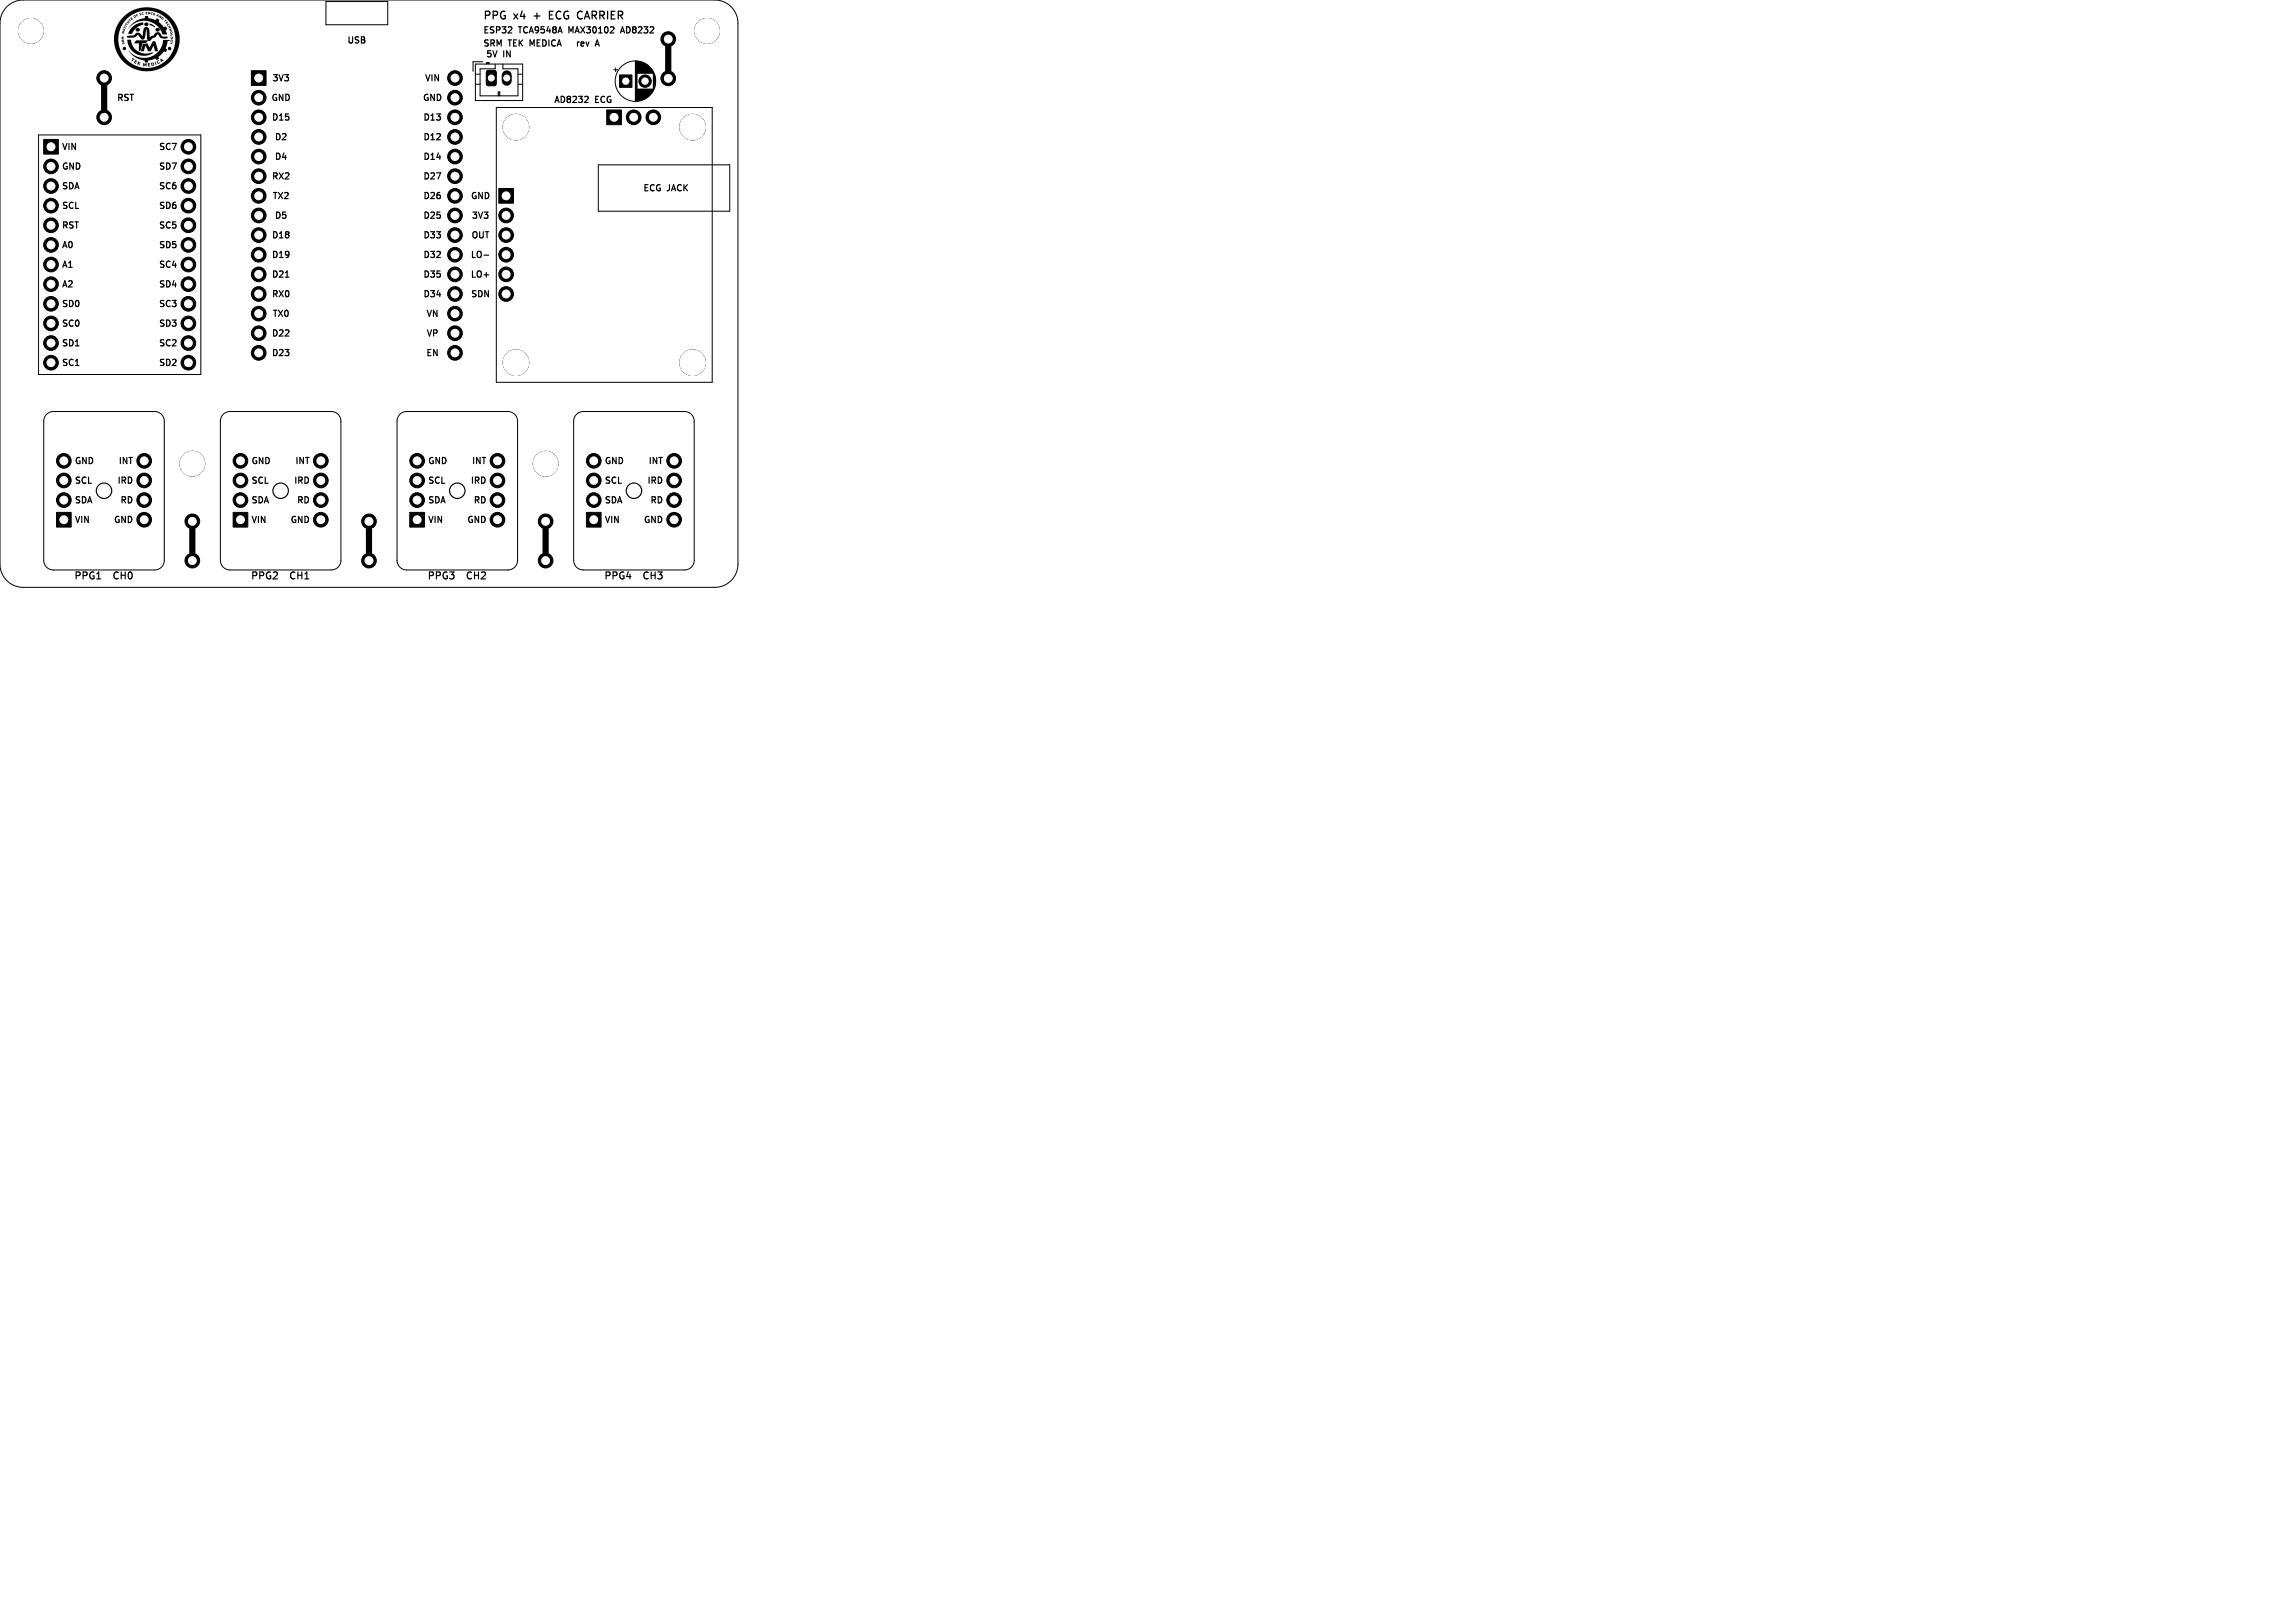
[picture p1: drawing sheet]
<svg xmlns="http://www.w3.org/2000/svg" width="297mm" height="210mm" viewBox="0 0 297 210" stroke-linecap="round" stroke-linejoin="round" font-family="sans-serif">
<defs><g id="words">
<g font-size="1.4">
<text x="62.5" y="2.7">PPG</text>
<text x="66.5" y="2.7">x4</text>
<text x="69.3" y="2.7">+</text>
<text x="71.6" y="2.7">ECG CARRIER</text>
</g>
<g font-size="1.3">
<text x="9.5" y="75.2">PPG1</text>
<text x="15" y="75.2">CH0</text>
<text x="32.4" y="75.2">PPG2</text>
<text x="37.8" y="75.2">CH1</text>
<text x="55.2" y="75.2">PPG3</text>
<text x="60.7" y="75.2">CH2</text>
<text x="78.1" y="75.2">PPG4</text>
<text x="83.6" y="75.2">CH3</text>
</g>
<g font-size="1.1">
<text x="44.8" y="5.8">USB</text>
<text x="62.5" y="4.5">ESP32</text>
<text x="67.2" y="4.5">TCA9548A</text>
<text x="73.9" y="4.5">MAX30102</text>
<text x="81" y="4.5">AD8232</text>
<text x="35.1" y="10.7">3V3</text>
<text x="54.9" y="10.7">VIN</text>
<text x="62.5" y="6.2">SRM</text>
<text x="62.8" y="7.6">5V</text>
<text x="65.1" y="7.6">IN</text>
<text x="65.9" y="6.2">TEK</text>
<text x="68.9" y="6.2">MEDICA</text>
<text x="75.9" y="6.2">rev</text>
<text x="15.1" y="13.3">RST</text>
<text x="35" y="13.3">GND</text>
<text x="35.1" y="15.8">D15</text>
<text x="54.6" y="13.3">GND</text>
<text x="54.7" y="15.8">D13</text>
<text x="71.6" y="13.5">AD8232</text>
<text x="77" y="13.5">ECG</text>
<text x="7.9" y="19.6">VIN</text>
<text x="7.9" y="22.2">GND</text>
<text x="20.4" y="19.6">SC7</text>
<text x="20.4" y="22.2">SD7</text>
<text x="35.1" y="23.4">RX2</text>
<text x="35.5" y="20.9">D4</text>
<text x="35.5" y="18.3">D2</text>
<text x="54.7" y="18.3">D12</text>
<text x="54.7" y="23.4">D27</text>
<text x="54.7" y="20.9">D14</text>
<text x="7.9" y="27.2">SCL</text>
<text x="7.9" y="29.8">RST</text>
<text x="7.9" y="24.7">SDA</text>
<text x="20.4" y="29.8">SC5</text>
<text x="20.4" y="24.7">SC6</text>
<text x="20.4" y="27.2">SD6</text>
<text x="35.2" y="26">TX2</text>
<text x="35.5" y="28.5">D5</text>
<text x="54.7" y="28.5">D25</text>
<text x="54.7" y="26">D26</text>
<text x="60.8" y="26">GND</text>
<text x="60.9" y="28.5">3V3</text>
<text x="83.1" y="25">ECG</text>
<text x="86.4" y="25">JACK</text>
<text x="7.9" y="32.3">A0</text>
<text x="7.9" y="34.9">A1</text>
<text x="20.4" y="34.9">SC4</text>
<text x="20.4" y="32.3">SD5</text>
<text x="35.1" y="33.6">D19</text>
<text x="35.1" y="31">D18</text>
<text x="54.7" y="33.6">D32</text>
<text x="54.7" y="31">D33</text>
<text x="60.8" y="33.6">LO-</text>
<text x="60.9" y="31">OUT</text>
<text x="7.9" y="39.9">SD0</text>
<text x="7.9" y="37.4">A2</text>
<text x="20.4" y="37.4">SD4</text>
<text x="20.4" y="39.9">SC3</text>
<text x="35.1" y="36.1">D21</text>
<text x="35.1" y="38.7">RX0</text>
<text x="35.2" y="41.2">TX0</text>
<text x="54.7" y="38.7">D34</text>
<text x="54.7" y="36.1">D35</text>
<text x="55.1" y="41.2">VN</text>
<text x="60.8" y="36.1">LO+</text>
<text x="60.8" y="38.7">SDN</text>
<text x="7.9" y="47.6">SC1</text>
<text x="7.9" y="42.5">SC0</text>
<text x="7.9" y="45">SD1</text>
<text x="20.4" y="42.5">SD3</text>
<text x="20.4" y="45">SC2</text>
<text x="20.4" y="47.6">SD2</text>
<text x="35.1" y="43.7">D22</text>
<text x="35.1" y="46.3">D23</text>
<text x="55.1" y="46.3">EN</text>
<text x="55.1" y="43.7">VP</text>
<text x="9.6" y="62.8">SCL</text>
<text x="9.6" y="60.3">GND</text>
<text x="9.6" y="65.3">SDA</text>
<text x="15" y="62.8">IRD</text>
<text x="15.2" y="60.3">INT</text>
<text x="15.4" y="65.3">RD</text>
<text x="32.5" y="65.3">SDA</text>
<text x="32.5" y="60.3">GND</text>
<text x="32.5" y="62.8">SCL</text>
<text x="37.9" y="62.8">IRD</text>
<text x="38.1" y="60.3">INT</text>
<text x="38.3" y="65.3">RD</text>
<text x="55.3" y="60.3">GND</text>
<text x="55.3" y="65.3">SDA</text>
<text x="55.3" y="62.8">SCL</text>
<text x="60.8" y="62.8">IRD</text>
<text x="60.9" y="60.3">INT</text>
<text x="61.1" y="65.3">RD</text>
<text x="78.2" y="62.8">SCL</text>
<text x="78.2" y="60.3">GND</text>
<text x="78.2" y="65.3">SDA</text>
<text x="83.6" y="62.8">IRD</text>
<text x="83.8" y="60.3">INT</text>
<text x="84" y="65.3">RD</text>
<text x="9.6" y="67.9">VIN</text>
<text x="14.6" y="67.9">GND</text>
<text x="32.5" y="67.9">VIN</text>
<text x="37.4" y="67.9">GND</text>
<text x="55.3" y="67.9">VIN</text>
<text x="60.3" y="67.9">GND</text>
<text x="78.2" y="67.9">VIN</text>
<text x="83.2" y="67.9">GND</text>
</g>
</g></defs>
<g fill="#000">
<path d="M15.8 4l.3 .1-.2 .1 .2 .1h-.3l.1-.2zM15.9 3.7l.1 .2 .1-.1h.1l-.1 .2v-.1h-.2zM15.7 4.8h.3h-.1l.1 .1-.1 .1 .1 .1h-.3l.2-.2zM15.8 5.2h.2l-.1 .1 .2 .1h-.3l-.1-.1h.2h-.2zM15.8 5.5l.1 .1 .2-.1v.2l-.1-.1-.1 .1h-.1zM16.1 3.4l.2 .3-.2-.1h-.1zM16.1 3.3l.3 .1zM16.3 3l.2 .2h-.3zM16.5 2.7l.2 .1v.2l-.3-.1v-.1l.3 .1zM16.6 2.6l.2-.2v.2l.1 .1zM16.5 5.1h.4l.3 1 .7 .6 .8 .2 1.2-.1-.5 .3-.6 .1h-.6l-.5-.2-.5-.3-.4-.4-.2-.5zM16.9 2.3l.1-.1v.2h.1v.1h.1l-.2 .1z"/>
<path d="M17.1 7.5l.3 .2h-.1l-.2 .2h-.1l.2-.3zM17.3 2h.3l-.1 .3-.2-.1v-.1l.1 .1h.1v-.1h-.2zM17.5 7.8l.3 .1-.1 .1-.1-.1 .1 .2h-.2l.1 .1v.1l-.3-.2zM17.6 1.9l.2-.1-.1 .1h.1v.1v.1h-.1zM17.9 7.9l.1 .1v.1h.2l-.2 .1 .1 .3-.2-.3-.1 .2v-.1zM18.1 1.7h.1l-.1 .1h.2v.2h-.2l.1-.1-.2-.1zM17.1 3.5l.7-.4 .7-.2v.3l-.8 .4-.4 .3-.2 .5h-.5l.2-.5zM18.4 1.6h.2l-.2 .2h.2v.1h-.2zM18.6 8.1l.1 .3 .2-.2h.1l-.1 .4v-.2l-.2 .1-.1-.1v.2h-.1zM16.4 4.7l.8-.1 .6-.4 .3 .1 .3 .4 .2-1 .1-.2h.2h.2l.2 .3 .1 1 .5-.2 .3-.4h.3l.3 .1 .1 .4h.7l.1 .2-.3 .1h-.5l-.2-.2-.2-.3h-.1l-.3 .3-.3 .1-.4 .4h-.3l-.2 .3h-.5l-.2 1h-.2v-1h-.6l.2-.4h1.5l-.1-1.4-.2 1-.3 .3h-.2l-.4-.6-.6 .4h-.7zM18.9 1.5h.2l-.2 .1 .2 .1-.2 .1h.2h-.2zM17 3.1l.8-.5 .9-.2 .1-.3h.3l.1 .3 .9 .2 .2-.2 .3 .2-.1 .3 .7 .6h.3l.1 .2-.2 .2 .2 .6h-.6l-.2-.6-.3-.4-.6-.5-.5-.2-.9-.1-.8 .1-.6 .4-.5 .5z"/>
<path d="M15.9 2.2l.6-.5 .6-.3 .8-.3 .8-.2 1 .1 .7 .1 .8 .4 .6 .4 .5 .6 .5 .7 .3 .9 .1 .6v.7l-.1 .9-.3 .7-.5 .7-.6 .6-.8 .5-1.4 .4h-1l-.8-.2-.8-.3-.8-.5-.7-.8-.3-.8-.3-.8-.1-.9h.6v.7l.3 .9 .4 .7 .5 .7 1.1 .6 1.2 .3h.6l.8-.2 .7-.3 .6-.5 .5-.6 .5-.8 .1-.6 .1-.8-.2-1.2-.3-.7-.4-.5-.5-.4-.7-.5-.6-.2-.7-.1-1.3 .1-.8 .3-.4 .3-.6 .6-.4 .6-.4 .8-.1 .8h-.6l.1-.6 .3-.9 .4-.7zM19.2 1.5l.1 .2 .1-.1v.3l-.1-.2-.1 .1zM19.1 8.2h.3l-.2 .1h.2l-.2 .2h.2v.1h-.2zM19.4 3l.5 .3 .2 .2-.7-.3zM19.6 1.6h.2l-.2 .1 .1 .2-.2-.1zM19.5 8.1h.4v.3l-.3 .1v-.3h.1v.2l.1-.1v-.1h-.2zM19.9 1.7h.2l-.2 .1 .1 .1h-.1l.1 .1-.2-.1zM18.5 5.7h.4l.1-.2 .4 .7 .3-.8 .3-.1 .2 .2 .3 1.1h-.4l-.2-.7-.4 .7h-.3l-.4-.7-.2 .7h-.4zM20 8h.1l.1 .4zM20.2 3.7h.4l.1 .1-.1 .2-.1 .1-.3-.1-.1-.2zM20.2 2h.2h-.1l.2-.2v.4l-.1-.1h-.2zM20.4 7.9l.2-.1-.2 .2 .1 .1h.1h.1l-.3 .1-.1-.1z"/>
<path d="M20.7 2l.1 .2 .1-.1-.1 .3-.1-.3-.2 .1zM20.8 7.6l.4 .2-.3 .1v.2l-.1-.3h.1h-.1zM21 2.2l.2 .1-.1 .2-.3-.1h.3v-.1l-.3 .1zM21.4 2.5l.2 .2h-.1l-.2 .1zM21.4 2.9l.3-.1 .1 .1h-.2v.1h-.1v.1zM21.6 3.1h.3v.1h-.1l-.1 .2zM16.6 6.4l.5 .5 .7 .4 .7 .2 .8-.1 .6-.2 .7-.6 .4-.7 .1-.7h.9l-.1 .1h-.2l-.2 .9 .1 .3-.1 .2h-.3l-.7 .6 .1 .3-.1 .1-.2 .1-.2-.2-.9 .2-.1 .3h-.3l-.1-.3-.7-.1-.5-.3-.5-.4zM21.7 3.5l.3-.2-.1 .2 .2 .1-.3 .1 .1-.2zM21.9 3.8l.3-.1-.1 .2h.1l-.2 .1 .1-.2h-.2zM22.1 4.1h.2v.2h-.2l-.1-.1h.3l-.1-.1-.2 .1zM22.1 5.2h.2l.1 .2-.2-.2-.1 .1 .1 .1h-.1zM22.1 4.8h.3v.2h-.3v-.1h.2v-.1l-.2 .1z"/>
<path d="M22 5.5h.3l-.1 .1 .1 .2-.3-.2zM22.1 4.5h.3h-.2l-.1 .2z"/>
<circle cx="16.1" cy="6.3" r=".22"/>
<circle cx="17.8" cy="3.9" r=".26"/>
<circle cx="18.9" cy="3.2" r=".26"/>
<circle cx="21.9" cy="6.3" r=".21"/>
</g>
<g fill="none" stroke="#000" stroke-width=".15">
<path d="M74.7 5.4v.6M75 5.4l-.3 .2M75.2 5.7l.4-.1-.1-.1-.2-.1-.1 .1v.4h.3M75.8 12.5h.3v.2l-.5 .6h.5M77 6l.3-.8 .3 .8M80.3 4.3l.3-.8 .2 .8M80.4 4h.4M36.9 35.9h.5M62.6 33h.6"/>
<circle cx="13.5" cy="63.5" r="1"/>
<circle cx="36.3" cy="63.5" r="1"/>
<circle cx="59.2" cy="63.5" r="1"/>
<circle cx="82" cy="63.5" r="1"/>
</g>
<path d="M71.1 1.9h.3M71.6 1.5h-.5v1h.5" fill="none" stroke="#000" stroke-width=".16"/>
<g fill="none" stroke="#000" stroke-width=".13">
<path d="M.9 .9a3 3 0 0 1 2.1-.9h89.5a3 3 0 0 1 3 3v70a3 3 0 0 1-3 3h-89.5a3 3 0 0 1-3-3v-70a3 3 0 0 1 .9-2.1zM5 17.5h21v31h-21zM42.2 .2h8v3h-8zM61.5 8.3h6.1v4.7h-6.1zM61.5 9.6h.6M61.5 10.9h.6M62.5 8h-1.3v1.2M63 8.3v-.2h.3v.2M63 8.2h.3M64.1 8.3v.6h-2v3.5h4.9v-3.5h-1.9v-.6M64.2 13.9h28v35.6h-28zM64.5 12.4v-.5h.2v.5"/>
<path d="M64.6 11.9v.5M67 9.6h.6M67 10.9h.6M79.4 9h.5M79.7 8.8v.5M82.2 7.9v5.2M82.3 7.9v5.2M82.4 7.9v5.2M82.5 7.9v1.6M82.5 11.5v1.6M82.6 7.9v1.6M82.6 11.5v1.6"/>
<path d="M82.6 8v1.5M82.6 11.5v1.5M82.7 8v1.5M82.7 11.5v1.5M82.8 8v1.5M82.8 11.5v1.5M82.9 8v1.5M82.9 11.5v1.5M83 8v1.5M83 11.5v1.5M83.1 8.1v1.4M83.1 11.5v1.4"/>
<path d="M83.2 8.1v1.4M83.2 11.5v1.4M83.3 8.1v1.4M83.3 11.5v1.4M83.3 8.2v1.3M83.3 11.5v1.3M83.4 8.2v1.3M83.4 11.5v1.3M83.5 8.2v1.3M83.5 11.5v1.3M83.5 8.3v1.2M83.5 11.5v1.2"/>
<path d="M83.6 8.3v1.2M83.6 11.5v1.2M83.7 8.4v1.1M83.7 11.5v1.1M83.8 8.4v1.1M83.8 11.5v1.1M83.8 8.5v1M83.8 11.5v1M83.9 8.5v1M83.9 11.5v1M83.9 8.6v.9M83.9 11.5v.9"/>
<path d="M84 8.6v.9M84 11.5v.9M84.1 8.7v.8M84.1 11.5v.8M84.2 8.8v.7M84.2 11.5v.7M84.3 8.9v.6M84.3 11.5v.6M84.3 9v.5M84.3 11.5v.5M84.4 9.1v.4M84.4 11.5v.4"/>
<path d="M84.5 9.2v.3M84.5 11.5v.3M84.6 9.3v2.4M84.6 9.4v2.2M84.6 9.5v2M84.7 9.6v1.8M84.7 9.7v1.6M84.7 9.8v1.4M84.8 10v1M84.8 10.2v.6M77.4 21.3h17v6h-17zM6 53.6l.4-.2 .5-.1h13.1a1.25 1.25 0 0 1 1.3 1.2v18a1.25 1.25 0 0 1-1.3 1.3l-13.1-.1a1.25 1.25 0 0 1-1.2-1.2v-18v-.4z"/>
<path d="M28.9 53.6l.3-.2 .6-.1h13.1a1.25 1.25 0 0 1 1.2 1.2v18a1.25 1.25 0 0 1-1.2 1.3l-13.1-.1a1.25 1.25 0 0 1-1.3-1.2v-18l.1-.5zM51.7 53.6l.4-.2 .5-.1h13.1a1.25 1.25 0 0 1 1.3 1.2v18a1.25 1.25 0 0 1-1.3 1.3l-13.1-.1a1.25 1.25 0 0 1-1.2-1.2v-18l.1-.5zM74.6 53.6l.4-.2 .5-.1h13.1a1.25 1.25 0 0 1 1.2 1.2v18a1.25 1.25 0 0 1-1.2 1.3l-13.1-.1a1.25 1.25 0 0 1-1.3-1.2v-18l.2-.5z"/>
<circle cx="82.2" cy="10.5" r="2.62"/>
</g>
<path d="M13.5 11.6v2.1M86.5 6.6v2M24.9 69v2M47.7 69v2M70.6 69v2" fill="none" stroke="#000" stroke-width=".2"/>
<g fill="#000" stroke="#000" stroke-width=".13">
<path d="M5.6 18h1.9v1.9h-1.9zM32.5 9.2h1.9v1.9h-1.9zM63 9.2l1-.1 .2 .2v1.5l-.1 .3h-.9l-.2-.2-.1-1.5zM78.5 14.2h1.9v1.9h-1.9zM80.2 9.7h1.6v1.6h-1.6zM64.6 24.4h1.9v1.9h-1.9zM7.3 66.3h1.9v1.9h-1.9zM30.2 66.3h1.9v1.9h-1.9zM53 66.3h1.9v1.9h-1.9zM75.9 66.3h1.9v1.9h-1.9z"/>
<circle cx="4" cy="4" r="1.6"/>
<circle cx="6.6" cy="19" r=".5"/>
<circle cx="13.5" cy="10.1" r=".95"/>
<circle cx="13.5" cy="15.2" r=".95"/>
<circle cx="13.5" cy="10.1" r=".5"/>
<circle cx="13.5" cy="15.2" r=".5"/>
<circle cx="24.4" cy="19" r=".95"/>
<circle cx="24.4" cy="19" r=".5"/>
<circle cx="33.5" cy="15.2" r=".95"/>
<circle cx="33.5" cy="17.7" r=".95"/>
<circle cx="33.5" cy="12.6" r=".95"/>
<circle cx="33.5" cy="10.1" r=".5"/>
<circle cx="33.5" cy="12.6" r=".5"/>
<circle cx="33.5" cy="15.2" r=".5"/>
<circle cx="33.5" cy="17.7" r=".5"/>
<circle cx="58.9" cy="17.7" r=".95"/>
<circle cx="58.9" cy="15.2" r=".95"/>
<circle cx="58.9" cy="10.1" r=".95"/>
<circle cx="58.9" cy="12.6" r=".95"/>
<circle cx="58.9" cy="12.6" r=".5"/>
<circle cx="58.9" cy="15.2" r=".5"/>
<circle cx="58.9" cy="10.1" r=".5"/>
<circle cx="58.9" cy="17.7" r=".5"/>
<circle cx="63.6" cy="10.1" r=".37"/>
<circle cx="65.6" cy="10.1" r=".37"/>
<circle cx="66.8" cy="16.5" r="1.65"/>
<circle cx="79.5" cy="15.2" r=".5"/>
<circle cx="81" cy="10.5" r=".4"/>
<circle cx="82" cy="15.2" r=".95"/>
<circle cx="82" cy="15.2" r=".5"/>
<circle cx="83.5" cy="10.5" r=".8"/>
<circle cx="83.5" cy="10.5" r=".4"/>
<circle cx="84.5" cy="15.2" r=".95"/>
<circle cx="84.6" cy="15.2" r=".5"/>
<circle cx="86.5" cy="10.1" r=".95"/>
<circle cx="86.5" cy="5.1" r=".95"/>
<circle cx="86.5" cy="5.1" r=".5"/>
<circle cx="86.5" cy="10.1" r=".5"/>
<circle cx="89.6" cy="16.5" r="1.65"/>
<circle cx="91.5" cy="4" r="1.6"/>
<circle cx="6.6" cy="36.8" r=".95"/>
<circle cx="6.6" cy="39.3" r=".95"/>
<circle cx="6.6" cy="21.5" r=".95"/>
<circle cx="6.6" cy="24.1" r=".95"/>
<circle cx="6.6" cy="26.6" r=".95"/>
<circle cx="6.6" cy="29.1" r=".95"/>
<circle cx="6.6" cy="31.7" r=".95"/>
<circle cx="6.6" cy="34.2" r=".95"/>
<circle cx="6.6" cy="21.5" r=".5"/>
<circle cx="6.6" cy="36.8" r=".5"/>
<circle cx="6.6" cy="24.1" r=".5"/>
<circle cx="6.6" cy="29.1" r=".5"/>
<circle cx="6.6" cy="26.6" r=".5"/>
<circle cx="6.6" cy="31.7" r=".5"/>
<circle cx="6.6" cy="39.3" r=".5"/>
<circle cx="6.6" cy="34.2" r=".5"/>
<circle cx="24.4" cy="39.3" r=".95"/>
<circle cx="24.4" cy="36.8" r=".95"/>
<circle cx="24.4" cy="24.1" r=".95"/>
<circle cx="24.4" cy="31.7" r=".95"/>
<circle cx="24.4" cy="29.1" r=".95"/>
<circle cx="24.4" cy="34.2" r=".95"/>
<circle cx="24.4" cy="21.5" r=".95"/>
<circle cx="24.4" cy="26.6" r=".95"/>
<circle cx="24.4" cy="39.3" r=".5"/>
<circle cx="24.4" cy="36.8" r=".5"/>
<circle cx="24.4" cy="29.1" r=".5"/>
<circle cx="24.4" cy="24.1" r=".5"/>
<circle cx="24.4" cy="34.2" r=".5"/>
<circle cx="24.4" cy="26.6" r=".5"/>
<circle cx="24.4" cy="21.5" r=".5"/>
<circle cx="24.4" cy="31.7" r=".5"/>
<circle cx="33.5" cy="38" r=".95"/>
<circle cx="33.5" cy="20.3" r=".95"/>
<circle cx="33.5" cy="33" r=".95"/>
<circle cx="33.5" cy="35.5" r=".95"/>
<circle cx="33.5" cy="25.3" r=".95"/>
<circle cx="33.5" cy="30.4" r=".95"/>
<circle cx="33.5" cy="22.8" r=".95"/>
<circle cx="33.5" cy="27.9" r=".95"/>
<circle cx="33.5" cy="38" r=".5"/>
<circle cx="33.5" cy="27.9" r=".5"/>
<circle cx="33.5" cy="33" r=".5"/>
<circle cx="33.5" cy="30.4" r=".5"/>
<circle cx="33.5" cy="22.8" r=".5"/>
<circle cx="33.5" cy="20.3" r=".5"/>
<circle cx="33.5" cy="25.3" r=".5"/>
<circle cx="33.5" cy="35.5" r=".5"/>
<circle cx="58.9" cy="20.3" r=".95"/>
<circle cx="58.9" cy="22.8" r=".95"/>
<circle cx="58.9" cy="30.4" r=".95"/>
<circle cx="58.9" cy="25.3" r=".95"/>
<circle cx="58.9" cy="35.5" r=".95"/>
<circle cx="58.9" cy="27.9" r=".95"/>
<circle cx="58.9" cy="33" r=".95"/>
<circle cx="58.9" cy="38" r=".95"/>
<circle cx="58.9" cy="38" r=".5"/>
<circle cx="58.9" cy="27.9" r=".5"/>
<circle cx="58.9" cy="20.3" r=".5"/>
<circle cx="58.9" cy="35.5" r=".5"/>
<circle cx="58.9" cy="33" r=".5"/>
<circle cx="58.9" cy="25.3" r=".5"/>
<circle cx="58.9" cy="22.8" r=".5"/>
<circle cx="58.9" cy="30.4" r=".5"/>
<circle cx="65.5" cy="30.4" r=".95"/>
<circle cx="65.5" cy="35.5" r=".95"/>
<circle cx="65.5" cy="33" r=".95"/>
<circle cx="65.5" cy="27.9" r=".95"/>
<circle cx="65.5" cy="38" r=".95"/>
<circle cx="65.5" cy="35.5" r=".5"/>
<circle cx="65.5" cy="30.4" r=".5"/>
<circle cx="65.5" cy="25.3" r=".5"/>
<circle cx="65.5" cy="27.9" r=".5"/>
<circle cx="65.5" cy="33" r=".5"/>
<circle cx="65.5" cy="38" r=".5"/>
<circle cx="6.6" cy="41.8" r=".95"/>
<circle cx="6.6" cy="44.4" r=".95"/>
<circle cx="6.6" cy="46.9" r=".95"/>
<circle cx="6.6" cy="44.4" r=".5"/>
<circle cx="6.6" cy="46.9" r=".5"/>
<circle cx="6.6" cy="41.8" r=".5"/>
<circle cx="8.3" cy="59.6" r=".95"/>
<circle cx="8.3" cy="59.6" r=".5"/>
<circle cx="18.7" cy="59.6" r=".95"/>
<circle cx="18.7" cy="59.6" r=".5"/>
<circle cx="24.4" cy="41.8" r=".95"/>
<circle cx="24.4" cy="44.4" r=".95"/>
<circle cx="24.4" cy="46.9" r=".95"/>
<circle cx="24.4" cy="46.9" r=".5"/>
<circle cx="24.4" cy="44.4" r=".5"/>
<circle cx="24.4" cy="41.8" r=".5"/>
<circle cx="31.1" cy="59.6" r=".5"/>
<circle cx="31.1" cy="59.6" r=".95"/>
<circle cx="33.5" cy="40.6" r=".95"/>
<circle cx="33.5" cy="43.1" r=".95"/>
<circle cx="33.5" cy="45.7" r=".95"/>
<circle cx="33.5" cy="45.7" r=".5"/>
<circle cx="33.5" cy="43.1" r=".5"/>
<circle cx="33.5" cy="40.6" r=".5"/>
<circle cx="41.5" cy="59.6" r=".95"/>
<circle cx="41.5" cy="59.6" r=".5"/>
<circle cx="54" cy="59.6" r=".5"/>
<circle cx="54" cy="59.6" r=".95"/>
<circle cx="58.9" cy="40.6" r=".95"/>
<circle cx="58.9" cy="45.7" r=".95"/>
<circle cx="58.9" cy="43.1" r=".95"/>
<circle cx="58.9" cy="45.7" r=".5"/>
<circle cx="58.9" cy="43.1" r=".5"/>
<circle cx="58.9" cy="40.6" r=".5"/>
<circle cx="64.4" cy="59.6" r=".95"/>
<circle cx="64.4" cy="59.6" r=".5"/>
<circle cx="66.8" cy="46.9" r="1.65"/>
<circle cx="76.8" cy="59.6" r=".5"/>
<circle cx="76.8" cy="59.6" r=".95"/>
<circle cx="87.2" cy="59.6" r=".95"/>
<circle cx="87.2" cy="59.6" r=".5"/>
<circle cx="89.6" cy="46.9" r="1.65"/>
<circle cx="8.3" cy="62.2" r=".95"/>
<circle cx="8.3" cy="64.7" r=".95"/>
<circle cx="8.3" cy="62.2" r=".5"/>
<circle cx="8.3" cy="67.2" r=".5"/>
<circle cx="8.3" cy="64.7" r=".5"/>
<circle cx="18.7" cy="62.2" r=".95"/>
<circle cx="18.7" cy="67.2" r=".95"/>
<circle cx="18.7" cy="64.7" r=".95"/>
<circle cx="18.7" cy="62.2" r=".5"/>
<circle cx="18.7" cy="64.7" r=".5"/>
<circle cx="18.7" cy="67.2" r=".5"/>
<circle cx="24.9" cy="67.5" r=".95"/>
<circle cx="24.9" cy="72.5" r=".95"/>
<circle cx="24.9" cy="60" r="1.6"/>
<circle cx="24.9" cy="72.5" r=".5"/>
<circle cx="24.9" cy="67.5" r=".5"/>
<circle cx="31.1" cy="62.2" r=".5"/>
<circle cx="31.1" cy="67.2" r=".5"/>
<circle cx="31.1" cy="64.7" r=".5"/>
<circle cx="31.1" cy="64.7" r=".95"/>
<circle cx="31.1" cy="62.2" r=".95"/>
<circle cx="41.5" cy="62.2" r=".95"/>
<circle cx="41.5" cy="64.7" r=".95"/>
<circle cx="41.5" cy="67.2" r=".95"/>
<circle cx="41.5" cy="67.2" r=".5"/>
<circle cx="41.5" cy="64.7" r=".5"/>
<circle cx="41.5" cy="62.2" r=".5"/>
<circle cx="47.7" cy="67.5" r=".95"/>
<circle cx="47.7" cy="72.5" r=".95"/>
<circle cx="47.8" cy="67.5" r=".5"/>
<circle cx="47.8" cy="72.5" r=".5"/>
<circle cx="54" cy="64.7" r=".5"/>
<circle cx="54" cy="62.2" r=".5"/>
<circle cx="54" cy="67.2" r=".5"/>
<circle cx="54" cy="62.2" r=".95"/>
<circle cx="54" cy="64.7" r=".95"/>
<circle cx="64.4" cy="62.2" r=".95"/>
<circle cx="64.4" cy="67.2" r=".95"/>
<circle cx="64.4" cy="64.7" r=".95"/>
<circle cx="64.4" cy="64.7" r=".5"/>
<circle cx="64.4" cy="62.2" r=".5"/>
<circle cx="64.4" cy="67.2" r=".5"/>
<circle cx="70.6" cy="67.5" r=".95"/>
<circle cx="70.6" cy="72.5" r=".95"/>
<circle cx="70.6" cy="60" r="1.6"/>
<circle cx="70.6" cy="67.5" r=".5"/>
<circle cx="70.6" cy="72.5" r=".5"/>
<circle cx="76.8" cy="62.2" r=".5"/>
<circle cx="76.8" cy="64.7" r=".5"/>
<circle cx="76.8" cy="67.2" r=".5"/>
<circle cx="76.8" cy="62.2" r=".95"/>
<circle cx="76.8" cy="64.7" r=".95"/>
<circle cx="87.2" cy="62.2" r=".95"/>
<circle cx="87.2" cy="67.2" r=".95"/>
<circle cx="87.2" cy="64.7" r=".95"/>
<circle cx="87.2" cy="67.2" r=".5"/>
<circle cx="87.2" cy="62.2" r=".5"/>
<circle cx="87.2" cy="64.7" r=".5"/>
</g>
<path d="M65.6 9.8v.7" fill="none" stroke="#000" stroke-width="1.3"/>
<path d="M13.5 10.1v5.1M86.5 5.1v5M24.9 67.5v5M47.7 67.5v5M70.6 67.5v5" fill="none" stroke="#000" stroke-width=".8"/>
<g fill="#fff" stroke="#fff" stroke-width=".13">
<circle cx="91.5" cy="4" r="1.6"/>
<circle cx="63.6" cy="10.1" r=".37"/>
<circle cx="65.6" cy="10.1" r=".37"/>
<circle cx="6.6" cy="19" r=".5"/>
<circle cx="6.6" cy="21.5" r=".5"/>
<circle cx="6.6" cy="24.1" r=".5"/>
<circle cx="6.6" cy="26.6" r=".5"/>
<circle cx="6.6" cy="29.1" r=".5"/>
<circle cx="6.6" cy="31.7" r=".5"/>
<circle cx="6.6" cy="34.2" r=".5"/>
<circle cx="6.6" cy="36.8" r=".5"/>
<circle cx="6.6" cy="39.3" r=".5"/>
<circle cx="6.6" cy="41.8" r=".5"/>
<circle cx="6.6" cy="44.4" r=".5"/>
<circle cx="6.6" cy="46.9" r=".5"/>
<circle cx="24.4" cy="46.9" r=".5"/>
<circle cx="24.4" cy="44.4" r=".5"/>
<circle cx="24.4" cy="41.8" r=".5"/>
<circle cx="24.4" cy="39.3" r=".5"/>
<circle cx="24.4" cy="36.8" r=".5"/>
<circle cx="24.4" cy="34.2" r=".5"/>
<circle cx="24.4" cy="31.7" r=".5"/>
<circle cx="24.4" cy="29.1" r=".5"/>
<circle cx="24.4" cy="26.6" r=".5"/>
<circle cx="24.4" cy="24.1" r=".5"/>
<circle cx="24.4" cy="21.5" r=".5"/>
<circle cx="24.4" cy="19" r=".5"/>
<circle cx="13.5" cy="10.1" r=".5"/>
<circle cx="13.5" cy="15.2" r=".5"/>
<circle cx="81" cy="10.5" r=".4"/>
<circle cx="83.5" cy="10.5" r=".4"/>
<circle cx="70.6" cy="67.5" r=".5"/>
<circle cx="70.6" cy="72.5" r=".5"/>
<circle cx="24.9" cy="67.5" r=".5"/>
<circle cx="24.9" cy="72.5" r=".5"/>
<circle cx="54" cy="67.2" r=".5"/>
<circle cx="54" cy="64.7" r=".5"/>
<circle cx="54" cy="62.2" r=".5"/>
<circle cx="54" cy="59.6" r=".5"/>
<circle cx="64.4" cy="59.6" r=".5"/>
<circle cx="64.4" cy="62.2" r=".5"/>
<circle cx="64.4" cy="64.7" r=".5"/>
<circle cx="64.4" cy="67.2" r=".5"/>
<circle cx="24.9" cy="60" r="1.6"/>
<circle cx="86.5" cy="5.1" r=".5"/>
<circle cx="86.5" cy="10.1" r=".5"/>
<circle cx="70.6" cy="60" r="1.6"/>
<circle cx="31.1" cy="67.2" r=".5"/>
<circle cx="31.1" cy="64.7" r=".5"/>
<circle cx="31.1" cy="62.2" r=".5"/>
<circle cx="31.1" cy="59.6" r=".5"/>
<circle cx="41.5" cy="59.6" r=".5"/>
<circle cx="41.5" cy="62.2" r=".5"/>
<circle cx="41.5" cy="64.7" r=".5"/>
<circle cx="41.5" cy="67.2" r=".5"/>
<circle cx="33.5" cy="10.1" r=".5"/>
<circle cx="33.5" cy="12.6" r=".5"/>
<circle cx="33.5" cy="15.2" r=".5"/>
<circle cx="33.5" cy="17.7" r=".5"/>
<circle cx="33.5" cy="20.3" r=".5"/>
<circle cx="33.5" cy="22.8" r=".5"/>
<circle cx="33.5" cy="25.3" r=".5"/>
<circle cx="33.5" cy="27.9" r=".5"/>
<circle cx="33.5" cy="30.4" r=".5"/>
<circle cx="33.5" cy="33" r=".5"/>
<circle cx="33.5" cy="35.5" r=".5"/>
<circle cx="33.5" cy="38" r=".5"/>
<circle cx="33.5" cy="40.6" r=".5"/>
<circle cx="33.5" cy="43.1" r=".5"/>
<circle cx="33.5" cy="45.7" r=".5"/>
<circle cx="58.9" cy="10.1" r=".5"/>
<circle cx="58.9" cy="12.6" r=".5"/>
<circle cx="58.9" cy="15.2" r=".5"/>
<circle cx="58.9" cy="17.7" r=".5"/>
<circle cx="58.9" cy="20.3" r=".5"/>
<circle cx="58.9" cy="22.8" r=".5"/>
<circle cx="58.9" cy="25.3" r=".5"/>
<circle cx="58.9" cy="27.9" r=".5"/>
<circle cx="58.9" cy="30.4" r=".5"/>
<circle cx="58.9" cy="33" r=".5"/>
<circle cx="58.9" cy="35.5" r=".5"/>
<circle cx="58.9" cy="38" r=".5"/>
<circle cx="58.9" cy="40.6" r=".5"/>
<circle cx="58.9" cy="43.1" r=".5"/>
<circle cx="58.9" cy="45.7" r=".5"/>
<circle cx="8.3" cy="67.2" r=".5"/>
<circle cx="8.3" cy="64.7" r=".5"/>
<circle cx="8.3" cy="62.2" r=".5"/>
<circle cx="8.3" cy="59.6" r=".5"/>
<circle cx="18.7" cy="59.6" r=".5"/>
<circle cx="18.7" cy="62.2" r=".5"/>
<circle cx="18.7" cy="64.7" r=".5"/>
<circle cx="18.7" cy="67.2" r=".5"/>
<circle cx="4" cy="4" r="1.6"/>
<circle cx="76.8" cy="67.2" r=".5"/>
<circle cx="76.8" cy="64.7" r=".5"/>
<circle cx="76.8" cy="62.2" r=".5"/>
<circle cx="76.8" cy="59.6" r=".5"/>
<circle cx="87.2" cy="59.6" r=".5"/>
<circle cx="87.2" cy="62.2" r=".5"/>
<circle cx="87.2" cy="64.7" r=".5"/>
<circle cx="87.2" cy="67.2" r=".5"/>
<circle cx="89.6" cy="16.5" r="1.65"/>
<circle cx="66.8" cy="16.5" r="1.65"/>
<circle cx="89.6" cy="46.9" r="1.65"/>
<circle cx="66.8" cy="46.9" r="1.65"/>
<circle cx="65.5" cy="25.3" r=".5"/>
<circle cx="65.5" cy="27.9" r=".5"/>
<circle cx="65.5" cy="30.4" r=".5"/>
<circle cx="65.5" cy="33" r=".5"/>
<circle cx="65.5" cy="35.5" r=".5"/>
<circle cx="65.5" cy="38" r=".5"/>
<circle cx="79.5" cy="15.2" r=".5"/>
<circle cx="82" cy="15.2" r=".5"/>
<circle cx="84.6" cy="15.2" r=".5"/>
<circle cx="47.8" cy="67.5" r=".5"/>
<circle cx="47.8" cy="72.5" r=".5"/>
</g>
<use href="#words"/>
</svg>
